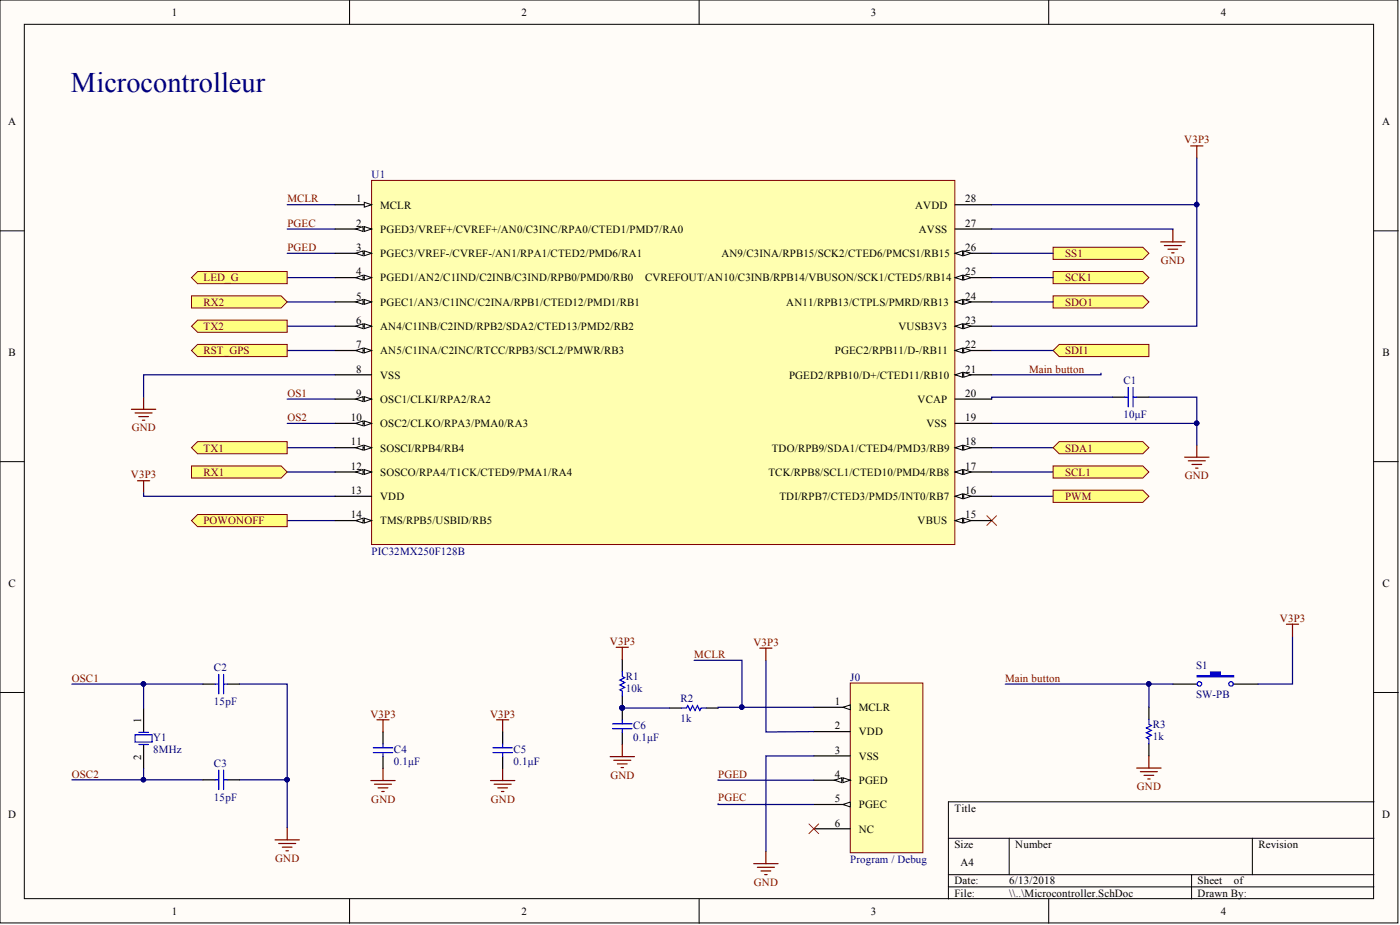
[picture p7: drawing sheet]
<svg xmlns="http://www.w3.org/2000/svg" width="292mm" height="193mm" viewBox="0 0 292 193" stroke-linecap="round" stroke-linejoin="round" font-family="sans-serif">
<defs><g id="words">
<text font-size="5.9" fill="#000080" x="14.8" y="19.3">Microcontrolleur</text>
<g font-size="2.3">
<text x="35.9" y="3.3">1</text>
<text x="108.8" y="3.3">2</text>
<text x="181.7" y="3.3">3</text>
<text x="254.7" y="3.3">4</text>
<text x="1.7" y="26.1">A</text>
<text x="288.4" y="26.1">A</text>
<text x="74.3" y="42.2">1</text>
<text x="74.3" y="47.3">2</text>
<text x="79.3" y="43.5">MCLR</text>
<text x="190.9" y="43.5">AVDD</text>
<text x="201.3" y="47.3">27</text>
<text x="201.3" y="42.2">28</text>
<text x="74.3" y="52.4">3</text>
<text x="79.3" y="48.6">PGED3/VREF+/CVREF+/AN0/C3INC/RPA0/CTED1/PMD7/RA0</text>
<text x="79.3" y="53.6">PGEC3/VREF-/CVREF-/AN1/RPA1/CTED2/PMD6/RA1</text>
<text x="150.5" y="53.6">AN9/C3INA/RPB15/SCK2/CTED6/PMCS1/RB15</text>
<text x="191.7" y="48.6">AVSS</text>
<text x="201.3" y="52.4">26</text>
<text x="74.3" y="57.5">4</text>
<text x="79.3" y="58.7">PGED1/AN2/C1IND/C2INB/C3IND/RPB0/PMD0/RB0</text>
<text x="134.6" y="58.7">CVREFOUT/AN10/C3INB/RPB14/VBUSON/SCK1/CTED5/RB14</text>
<text x="201.3" y="57.5">25</text>
<text x="74.3" y="62.5">5</text>
<text x="79.3" y="63.8">PGEC1/AN3/C1INC/C2INA/RPB1/CTED12/PMD1/RB1</text>
<text x="164.1" y="63.8">AN11/RPB13/CTPLS/PMRD/RB13</text>
<text x="201.3" y="62.5">24</text>
<text x="74.3" y="67.6">6</text>
<text x="79.3" y="68.9">AN4/C1INB/C2IND/RPB2/SDA2/CTED13/PMD2/RB2</text>
<text x="187.5" y="68.9">VUSB3V3</text>
<text x="201.3" y="67.6">23</text>
<text x="1.8" y="74.3">B</text>
<text x="74.3" y="72.7">7</text>
<text x="74.3" y="77.7">8</text>
<text x="79.3" y="73.9">AN5/C1INA/C2INC/RTCC/RPB3/SCL2/PMWR/RB3</text>
<text x="174.2" y="73.9">PGEC2/RPB11/D-/RB11</text>
<text x="201.3" y="77.7">21</text>
<text x="201.3" y="72.7">22</text>
<text x="288.4" y="74.3">B</text>
<text x="74.3" y="82.8">9</text>
<text x="79.3" y="79">VSS</text>
<text x="164.6" y="79">PGED2/RPB10/D+/CTED11/RB10</text>
<text x="201.3" y="82.8">20</text>
<text x="73.2" y="87.9">10</text>
<text x="79.3" y="84.1">OSC1/CLKI/RPA2/RA2</text>
<text x="79.3" y="89.1">OSC2/CLKO/RPA3/PMA0/RA3</text>
<text x="191.4" y="84.1">VCAP</text>
<text x="193.3" y="89.1">VSS</text>
<text x="201.3" y="87.9">19</text>
<text x="73.2" y="92.9">11</text>
<text x="79.3" y="94.2">SOSCI/RPB4/RB4</text>
<text x="161" y="94.2">TDO/RPB9/SDA1/CTED4/PMD3/RB9</text>
<text x="201.3" y="92.9">18</text>
<text x="73.2" y="98">12</text>
<text x="79.3" y="99.3">SOSCO/RPA4/T1CK/CTED9/PMA1/RA4</text>
<text x="160.3" y="99.3">TCK/RPB8/SCL1/CTED10/PMD4/RB8</text>
<text x="201.3" y="98">17</text>
<text x="73.2" y="103.1">13</text>
<text x="79.3" y="104.3">VDD</text>
<text x="162.6" y="104.3">TDI/RPB7/CTED3/PMD5/INT0/RB7</text>
<text x="201.3" y="103.1">16</text>
<text x="73.2" y="108.1">14</text>
<text x="79.3" y="109.4">TMS/RPB5/USBID/RB5</text>
<text x="191.4" y="109.4">VBUS</text>
<text x="201.3" y="108.1">15</text>
<text x="1.8" y="122.4">C</text>
<text x="288.4" y="122.4">C</text>
<text x="174.2" y="147.1">1</text>
<text x="179.2" y="148.4">MCLR</text>
<text x="29.4" y="150.8" transform="rotate(-90 29.4 150.8)">1</text>
<text x="174.2" y="152.2">2</text>
<text x="179.2" y="153.4">VDD</text>
<text x="29.4" y="158.5" transform="rotate(-90 29.4 158.5)">2</text>
<text x="174.2" y="157.2">3</text>
<text x="179.2" y="158.5">VSS</text>
<text x="174.2" y="167.4">5</text>
<text x="174.2" y="162.3">4</text>
<text x="179.2" y="163.6">PGED</text>
<text x="1.7" y="170.6">D</text>
<text x="174.2" y="172.4">6</text>
<text x="179.2" y="168.6">PGEC</text>
<text x="179.2" y="173.7">NC</text>
<text x="199.1" y="169.3">Title</text>
<text x="288.4" y="170.6">D</text>
<text x="199.1" y="176.9">Size</text>
<text x="211.8" y="176.9">Number</text>
<text x="262.6" y="176.9">Revision</text>
<text x="199.1" y="184.5">Date:</text>
<text x="200.4" y="180.7">A4</text>
<text x="210.6" y="184.5">6/13/2018</text>
<text x="249.9" y="184.5">Sheet</text>
<text x="257.4" y="184.5">of</text>
<text x="35.9" y="190.8">1</text>
<text x="108.8" y="190.8">2</text>
<text x="181.7" y="190.8">3</text>
<text x="199.1" y="187">File:</text>
<text x="210.6" y="187">\\..\Microcontroller.SchDoc</text>
<text x="249.9" y="187">Drawn By:</text>
<text x="254.7" y="190.8">4</text>
</g>
<g font-size="2.3" fill="#800000">
<text x="247.1" y="29.9">V3P3</text>
<text x="60" y="42.2">MCLR</text>
<text x="60" y="47.3">PGEC</text>
<text x="60" y="52.4">PGED</text>
<text x="222.2" y="53.6">SS1</text>
<text x="42.5" y="58.7">LED_G</text>
<text x="222.2" y="58.7">SCK1</text>
<text x="242.2" y="55.1">GND</text>
<text x="42.5" y="63.8">RX2</text>
<text x="222.2" y="63.8">SDO1</text>
<text x="42.5" y="68.9">TX2</text>
<text x="42.5" y="73.9">RST_GPS</text>
<text x="214.7" y="77.7">Main button</text>
<text x="222.2" y="73.9">SDI1</text>
<text x="60" y="82.8">OS1</text>
<text x="27.5" y="90">GND</text>
<text x="60" y="87.9">OS2</text>
<text x="42.5" y="94.2">TX1</text>
<text x="222.2" y="94.2">SDA1</text>
<text x="27.3" y="99.8">V3P3</text>
<text x="42.5" y="99.3">RX1</text>
<text x="222.2" y="99.3">SCL1</text>
<text x="247.2" y="99.9">GND</text>
<text x="222.2" y="104.3">PWM</text>
<text x="42.5" y="109.4">POWONOFF</text>
<text x="267" y="129.7">V3P3</text>
<text x="127.3" y="134.6">V3P3</text>
<text x="144.9" y="137.3">MCLR</text>
<text x="157.2" y="134.7">V3P3</text>
<text x="15" y="142.3">OSC1</text>
<text x="209.7" y="142.3">Main button</text>
<text x="77.3" y="149.7">V3P3</text>
<text x="102.2" y="149.7">V3P3</text>
<text x="15" y="162.2">OSC2</text>
<text x="77.5" y="167.4">GND</text>
<text x="102.4" y="167.4">GND</text>
<text x="127.4" y="162.5">GND</text>
<text x="149.8" y="162.2">PGED</text>
<text x="149.8" y="167.2">PGEC</text>
<text x="237.2" y="164.8">GND</text>
<text x="57.4" y="179.8">GND</text>
<text x="157.3" y="184.8">GND</text>
</g>
<g font-size="2.3" fill="#000080">
<text x="77.5" y="37.2">U1</text>
<text x="234.4" y="80.1">C1</text>
<text x="234.4" y="87.2">10μF</text>
<text x="77.5" y="115.7">PIC32MX250F128B</text>
<text x="44.6" y="140">C2</text>
<text x="130.6" y="141.9">R1</text>
<text x="177.4" y="142">J0</text>
<text x="249.5" y="139.5">S1</text>
<text x="44.6" y="147.1">15pF</text>
<text x="130.6" y="144.5">10k</text>
<text x="142" y="146.5">R2</text>
<text x="249.5" y="145.6">SW-PB</text>
<text x="32" y="154.6">Y1</text>
<text x="132.1" y="152.1">C6</text>
<text x="132.1" y="154.6">0.1μF</text>
<text x="142" y="150.5">1k</text>
<text x="240.5" y="151.9">R3</text>
<text x="240.5" y="154.4">1k</text>
<text x="32" y="157.1">8MHz</text>
<text x="44.6" y="159.9">C3</text>
<text x="82.2" y="157.1">C4</text>
<text x="82.2" y="159.6">0.1μF</text>
<text x="107.1" y="157.1">C5</text>
<text x="107.1" y="159.6">0.1μF</text>
<text x="44.6" y="167">15pF</text>
<text x="177.4" y="180">Program / Debug</text>
</g>
</g></defs>
<g fill="#fffcf8" stroke="#000" stroke-width=".21">
<path d="M0 0h291.7v192.5h-291.7z"/>
<path d="M5.1 5.1h281.5v182.4h-281.5z"/>
</g>
<g fill="none" stroke="#000" stroke-width=".21">
<path d="M72.9 0v5.1M145.9 0v5.1M218.8 0v5.1M0 48.2h5.1M286.7 48.2h5M0 96.3h5.1M286.7 96.3h5M0 144.5h5.1M286.7 144.5h5M197.9 174.9h88.8M210.6 174.9v7.6M261.3 174.9v7.6"/>
<path d="M286.7 167.3h-88.8v20.2M72.9 187.5v5.1M145.9 187.5v5.1M197.9 182.5h88.8M197.9 185h88.8M218.8 187.5v5.1M248.6 182.5v5"/>
</g>
<path d="M177.4 142.5h15.1v35.4h-15.1z" fill="#ffffb0" stroke="#800000" stroke-width=".21"/>
<path d="M169.8 147.6h7.6" fill="none" stroke="#000" stroke-width=".25"/>
<path d="M175.9 147.6l1.5-.6v1.1z" fill="#fffcf8" stroke="#000" stroke-width=".21"/>
<path d="M169.8 167.8h7.6" fill="none" stroke="#000" stroke-width=".25"/>
<path d="M175.9 167.8l1.5-.5v1z" fill="#fffcf8" stroke="#000" stroke-width=".21"/>
<path d="M169.8 162.8h7.6" fill="none" stroke="#000" stroke-width=".25"/>
<g fill="#fffcf8" stroke="#000" stroke-width=".21">
<path d="M175.9 162.3l1.5 .5-1.5 .5z"/>
<path d="M174.1 162.8l1.5-.5v1z"/>
</g>
<path d="M232.1 82.9h2.5M237.2 82.9h2.5M129.8 137.6v2.5M30 147.7v5.1M30 155.3v5.1M129.8 145.2v5M129.8 152.8v2.5M139.7 147.7h2.5M147.3 147.7h2.5M169.8 152.6h7.6M169.8 157.7h7.6M169.8 172.9h7.6" fill="none" stroke="#000" stroke-width=".25"/>
<g fill="none" stroke="#000080" stroke-width=".25">
<path d="M59.9 42.7h10M59.9 47.8h10M59.9 52.8h10M59.9 57.9h10M59.9 63h10M59.9 68.1h10M59.9 73.1h10M59.9 93.4h10M59.9 98.5h10M59.9 83.3h10M59.9 88.3h10M206.9 93.4h12.8"/>
<path d="M206.9 98.5h12.8M59.9 108.6h10M206.9 103.5h12.8M159.8 137.7v15l10-.1M15 142.7h15v5M30 142.7h12.3M129.8 147.7h9.9M169.8 157.7h-10v19.9M30 160.4v2.3h-15M30 162.7h12.3M50 162.7h9.9M149.8 167.7v.1h20"/>
<path d="M149.8 162.7l20 .1"/>
</g>
<g fill="none" stroke="#800000" stroke-width=".25">
<path d="M247.2 95.4h5M247.9 96.1h3.6M248.7 96.9h2M249.5 97.7h.5M249.7 92.8v2.6M127.3 157.8h5.1M128.1 158.6h3.5M128.8 159.4h2.1M129.8 155.3v2.5M57.4 175.2h5.1M58.1 176h3.6M58.9 176.7h2"/>
<path d="M59.7 177.5h.5M59.9 172.7v2.5M129.6 160.1h.5M159.8 177.6v2.6M157.3 180.2h5M158 180.9h3.6M158.8 181.7h2M159.5 182.5h.6"/>
</g>
<g fill="none" stroke="#00f" stroke-width=".25">
<path d="M234.6 82.9h.8M235.4 80.8v4.1M236.4 80.8v4.1M236.4 82.9h.8M28.2 153.3h3.5v1.5h-3.5zM28.9 155.3h2.1M28.9 152.8h2.1M127.8 151h4.1M127.8 152h4.1M129.8 140.1v1l.5 .3-1 .5 1 .5-1 .5 1 .5-1 .5 .5 .3v1M129.8 150.2v.8M129.8 152v.8"/>
<path d="M142.2 147.7h1l.3-.5 .5 1 .5-1 .5 1 .5-1 .5 1 .3-.5h1"/>
</g>
<g fill="#000080" stroke="#000080" stroke-width=".21">
<circle cx="129.8" cy="147.7" r=".47"/>
<circle cx="29.9" cy="142.7" r=".47"/>
<circle cx="29.9" cy="162.6" r=".47"/>
<circle cx="59.9" cy="162.6" r=".47"/>
</g>
<g fill="#ffff80" stroke="#800000" stroke-width=".21">
<path d="M40 57.9l1.2-1.3h18.7v2.6h-18.7z" fill-rule="evenodd"/>
<path d="M40 61.7h18.7l1.2 1.3-1.2 1.3h-18.7z" fill-rule="evenodd"/>
<path d="M40 68.1l1.2-1.3h18.7v2.5h-18.7z" fill-rule="evenodd"/>
<path d="M40 73.1l1.2-1.2h18.7v2.5h-18.7z" fill-rule="evenodd"/>
<path d="M40 93.4l1.2-1.3h18.7v2.6h-18.7z" fill-rule="evenodd"/>
<path d="M40 97.2h18.7l1.2 1.3-1.2 1.2h-18.7z" fill-rule="evenodd"/>
<path d="M40 108.6l1.2-1.3h18.7v2.6h-18.7z" fill-rule="evenodd"/>
<path d="M219.7 51.6h18.7l1.3 1.2-1.3 1.3h-18.7z" fill-rule="evenodd"/>
<path d="M219.7 56.6h18.7l1.3 1.3-1.3 1.3h-18.7z" fill-rule="evenodd"/>
<path d="M219.7 61.7h18.7l1.3 1.3-1.3 1.3h-18.7z" fill-rule="evenodd"/>
<path d="M219.7 73.1l1.3-1.2h18.7v2.5h-18.7z" fill-rule="evenodd"/>
<path d="M219.7 93.4l1.3-1.3h17.4l1.3 1.3-1.3 1.3h-17.4z" fill-rule="evenodd"/>
<path d="M219.7 97.2h18.7l1.3 1.3-1.3 1.2h-18.7z" fill-rule="evenodd"/>
<path d="M219.7 102.3h18.7l1.3 1.2-1.3 1.3h-18.7z" fill-rule="evenodd"/>
</g>
<path d="M42.3 142.7h2.6M47.4 142.7h2.6M79.9 152.7v2.5M79.9 157.8v2.5M104.9 152.7v2.5M104.9 157.8v2.5M239.7 147.6v2.5M239.7 155.2v2.5M42.3 162.7h2.6M47.4 162.7h2.6" fill="none" stroke="#000" stroke-width=".25"/>
<g fill="none" stroke="#00f" stroke-width=".25">
<path d="M44.9 142.7h.7M45.6 140.7v4M46.7 140.7v4M46.7 142.7h.7M77.9 156h4M77.9 157h4M79.9 155.2v.8M79.9 157v.8M102.8 156h4.1M102.8 157h4.1M104.9 155.2v.8M104.9 157v.8"/>
<path d="M239.7 150.1v1l.5 .3-1 .5 1 .5-1 .5 1 .5-1 .5 .5 .2v1.1M44.9 162.7h.7M45.6 160.7v4M46.7 160.7v4M46.7 162.7h.7"/>
</g>
<path d="M249.7 33v9.7M206.9 47.8h37.8v.1M206.9 42.7h42.8v25.4h-42.8M69.9 78.2h-39.9v4.7M229.7 77.9v.3h-22.8M232.1 82.9h-25.2v.4M239.7 82.9h10v5.4h-42.8M249.7 88.3v4.5M30 102.8v.7h39.9M144.8 137.7h10v9.9M50 142.7h9.9v30M169.8 147.6h-20v.1" fill="none" stroke="#000080" stroke-width=".25"/>
<g fill="#000080" stroke="#000080" stroke-width=".21">
<circle cx="59.9" cy="162.6" r=".47"/>
<circle cx="249.7" cy="42.7" r=".47"/>
<circle cx="249.7" cy="88.3" r=".47"/>
<circle cx="154.8" cy="147.5" r=".47"/>
</g>
<path d="M205.9 107.6l2 2M207.9 107.6l-2 2" fill="none" stroke="#f00" stroke-width=".21"/>
<g fill="none" stroke="#800000" stroke-width=".25">
<path d="M248.4 30.4h2.6M249.7 30.4v2.6M242.2 50.5h5M242.9 51.2h3.6M243.7 52h2M244.5 52.7h.5M244.7 47.9v2.6M27.4 85.4h5.1M28.2 86.1h3.5M28.9 86.9h2.1M29.7 87.7h.5M30 82.9v2.5"/>
<path d="M28.7 100.3h2.5M30 100.3v2.5M128.6 135h2.5M129.8 135v2.6M158.5 135.2h2.6M159.8 135.2v2.5M78.6 150.2h2.6M79.9 150.2v2.5M103.6 150.2h2.5M104.9 150.2v2.5M239.7 157.7v2.5M77.4 162.8h5"/>
<path d="M78.1 163.6h3.6M78.9 164.4h2M79.7 165.1h.5M79.9 160.3v2.5M102.3 162.8h5.1M103.1 163.6h3.6M103.9 164.4h2M104.6 165.1h.5M104.9 160.3v2.5M237.2 160.2h5M237.9 161h3.6M238.7 161.7h2"/>
<path d="M239.5 162.5h.5"/>
</g>
<path d="M77.5 37.6h121.7v76h-121.7z" fill="#ffffb0" stroke="#800000" stroke-width=".21"/>
<path d="M69.9 42.7h7.6" fill="none" stroke="#000" stroke-width=".25"/>
<path d="M76 42.2l1.5 .5-1.5 .5z" fill="#fffcf8" stroke="#000" stroke-width=".21"/>
<path d="M69.9 47.8h7.6" fill="none" stroke="#000" stroke-width=".25"/>
<g fill="#fffcf8" stroke="#000" stroke-width=".21">
<path d="M76 47.3l1.5 .5-1.5 .5z"/>
<path d="M74.2 47.8l1.6-.5v1z"/>
</g>
<path d="M69.9 52.8h7.6" fill="none" stroke="#000" stroke-width=".25"/>
<g fill="#fffcf8" stroke="#000" stroke-width=".21">
<path d="M76 52.3l1.5 .5-1.5 .6z"/>
<path d="M74.2 52.8l1.6-.5v1.1z"/>
</g>
<path d="M69.9 57.9h7.6" fill="none" stroke="#000" stroke-width=".25"/>
<g fill="#fffcf8" stroke="#000" stroke-width=".21">
<path d="M76 57.4l1.5 .5-1.5 .5z"/>
<path d="M74.2 57.9l1.6-.5v1z"/>
</g>
<path d="M69.9 63h7.6" fill="none" stroke="#000" stroke-width=".25"/>
<g fill="#fffcf8" stroke="#000" stroke-width=".21">
<path d="M76 62.5l1.5 .5-1.5 .5z"/>
<path d="M74.2 63l1.6-.5v1z"/>
</g>
<path d="M69.9 68.1h7.6" fill="none" stroke="#000" stroke-width=".25"/>
<g fill="#fffcf8" stroke="#000" stroke-width=".21">
<path d="M76 67.5l1.5 .6-1.5 .5z"/>
<path d="M74.2 68.1l1.6-.6v1.1z"/>
</g>
<path d="M69.9 73.1h7.6" fill="none" stroke="#000" stroke-width=".25"/>
<g fill="#fffcf8" stroke="#000" stroke-width=".21">
<path d="M76 72.6l1.5 .5-1.5 .5z"/>
<path d="M74.2 73.1l1.6-.5v1z"/>
</g>
<path d="M69.9 78.2h7.6M69.9 83.3h7.6" fill="none" stroke="#000" stroke-width=".25"/>
<g fill="#fffcf8" stroke="#000" stroke-width=".21">
<path d="M76 82.8l1.5 .5-1.5 .5z"/>
<path d="M74.2 83.3l1.6-.5v1z"/>
</g>
<path d="M69.9 88.3h7.6" fill="none" stroke="#000" stroke-width=".25"/>
<g fill="#fffcf8" stroke="#000" stroke-width=".21">
<path d="M76 87.8l1.5 .5-1.5 .5z"/>
<path d="M74.2 88.3l1.6-.5v1z"/>
</g>
<path d="M69.9 93.4h7.6" fill="none" stroke="#000" stroke-width=".25"/>
<g fill="#fffcf8" stroke="#000" stroke-width=".21">
<path d="M76 92.9l1.5 .5-1.5 .5z"/>
<path d="M74.2 93.4l1.6-.5v1z"/>
</g>
<path d="M69.9 98.5h7.6" fill="none" stroke="#000" stroke-width=".25"/>
<g fill="#fffcf8" stroke="#000" stroke-width=".21">
<path d="M76 98l1.5 .5-1.5 .5z"/>
<path d="M74.2 98.5l1.6-.5v1z"/>
</g>
<path d="M69.9 103.5h7.6M69.9 108.6h7.6" fill="none" stroke="#000" stroke-width=".25"/>
<g fill="#fffcf8" stroke="#000" stroke-width=".21">
<path d="M76 108.1l1.5 .5-1.5 .5z"/>
<path d="M74.2 108.6l1.6-.5v1z"/>
</g>
<path d="M199.3 108.6h7.6" fill="none" stroke="#000" stroke-width=".25"/>
<g fill="#fffcf8" stroke="#000" stroke-width=".21">
<path d="M199.3 108.6l1.5-.5v1z"/>
<path d="M201.1 108.1l1.5 .5-1.5 .5z"/>
</g>
<path d="M199.3 103.5h7.6" fill="none" stroke="#000" stroke-width=".25"/>
<g fill="#fffcf8" stroke="#000" stroke-width=".21">
<path d="M199.3 103.5l1.5-.5v1z"/>
<path d="M201.1 103l1.5 .5-1.5 .5z"/>
</g>
<path d="M199.3 98.5h7.6" fill="none" stroke="#000" stroke-width=".25"/>
<g fill="#fffcf8" stroke="#000" stroke-width=".21">
<path d="M199.3 98.5l1.5-.5v1z"/>
<path d="M201.1 98l1.5 .5-1.5 .5z"/>
</g>
<path d="M199.3 93.4h7.6" fill="none" stroke="#000" stroke-width=".25"/>
<g fill="#fffcf8" stroke="#000" stroke-width=".21">
<path d="M199.3 93.4l1.5-.5v1z"/>
<path d="M201.1 92.9l1.5 .5-1.5 .5z"/>
</g>
<path d="M199.3 78.2h7.6M199.3 88.3h7.6M199.3 83.3h7.6" fill="none" stroke="#000" stroke-width=".25"/>
<g fill="#fffcf8" stroke="#000" stroke-width=".21">
<path d="M199.3 78.2l1.5-.5v1z"/>
<path d="M201.1 77.7l1.5 .5-1.5 .5z"/>
</g>
<path d="M199.3 73.1h7.6" fill="none" stroke="#000" stroke-width=".25"/>
<g fill="#fffcf8" stroke="#000" stroke-width=".21">
<path d="M199.3 73.1l1.5-.5v1z"/>
<path d="M201.1 72.6l1.5 .5-1.5 .5z"/>
</g>
<path d="M199.3 68.1h7.6" fill="none" stroke="#000" stroke-width=".25"/>
<g fill="#fffcf8" stroke="#000" stroke-width=".21">
<path d="M199.3 68.1l1.5-.6v1.1z"/>
<path d="M201.1 67.5l1.5 .6-1.5 .5z"/>
</g>
<path d="M199.3 63h7.6" fill="none" stroke="#000" stroke-width=".25"/>
<g fill="#fffcf8" stroke="#000" stroke-width=".21">
<path d="M199.3 63l1.5-.5v1z"/>
<path d="M201.1 62.5l1.5 .5-1.5 .5z"/>
</g>
<path d="M199.3 57.9h7.6" fill="none" stroke="#000" stroke-width=".25"/>
<g fill="#fffcf8" stroke="#000" stroke-width=".21">
<path d="M199.3 57.9l1.5-.5v1z"/>
<path d="M201.1 57.4l1.5 .5-1.5 .5z"/>
</g>
<path d="M199.3 52.8h7.6" fill="none" stroke="#000" stroke-width=".25"/>
<g fill="#fffcf8" stroke="#000" stroke-width=".21">
<path d="M199.3 52.8l1.5-.5v1.1z"/>
<path d="M201.1 52.3l1.5 .5-1.5 .6z"/>
</g>
<path d="M199.3 47.8h7.6M199.3 42.7h7.6M244.7 142.7h5.1M257.4 142.7h5.1" fill="none" stroke="#000" stroke-width=".25"/>
<path d="M249.8 140.9h2.8v-.7h2v.7h2.8v.3h-7.6z" fill-rule="evenodd" fill="#00f" stroke="#00f" stroke-width=".25"/>
<g fill="none" stroke="#00f" stroke-width=".25">
<circle cx="250.3" cy="142.7" r=".47"/>
<circle cx="256.8" cy="142.7" r=".47"/>
</g>
<path d="M206.9 52.8h12.8M206.9 57.9h12.8M206.9 63h12.8M206.9 73.1h12.8M269.7 132.8v9.9h-7.2M209.7 142.7h35M239.7 142.7v4.9" fill="none" stroke="#000080" stroke-width=".25"/>
<circle cx="239.7" cy="142.7" r=".47" fill="#000080" stroke="#000080" stroke-width=".21"/>
<path d="M268.4 130.2h2.5M269.7 130.2v2.6" fill="none" stroke="#800000" stroke-width=".25"/>
<path d="M168.8 171.9l2 2M170.8 171.9l-2 2" fill="none" stroke="#f00" stroke-width=".21"/>
<use href="#words"/>
</svg>
